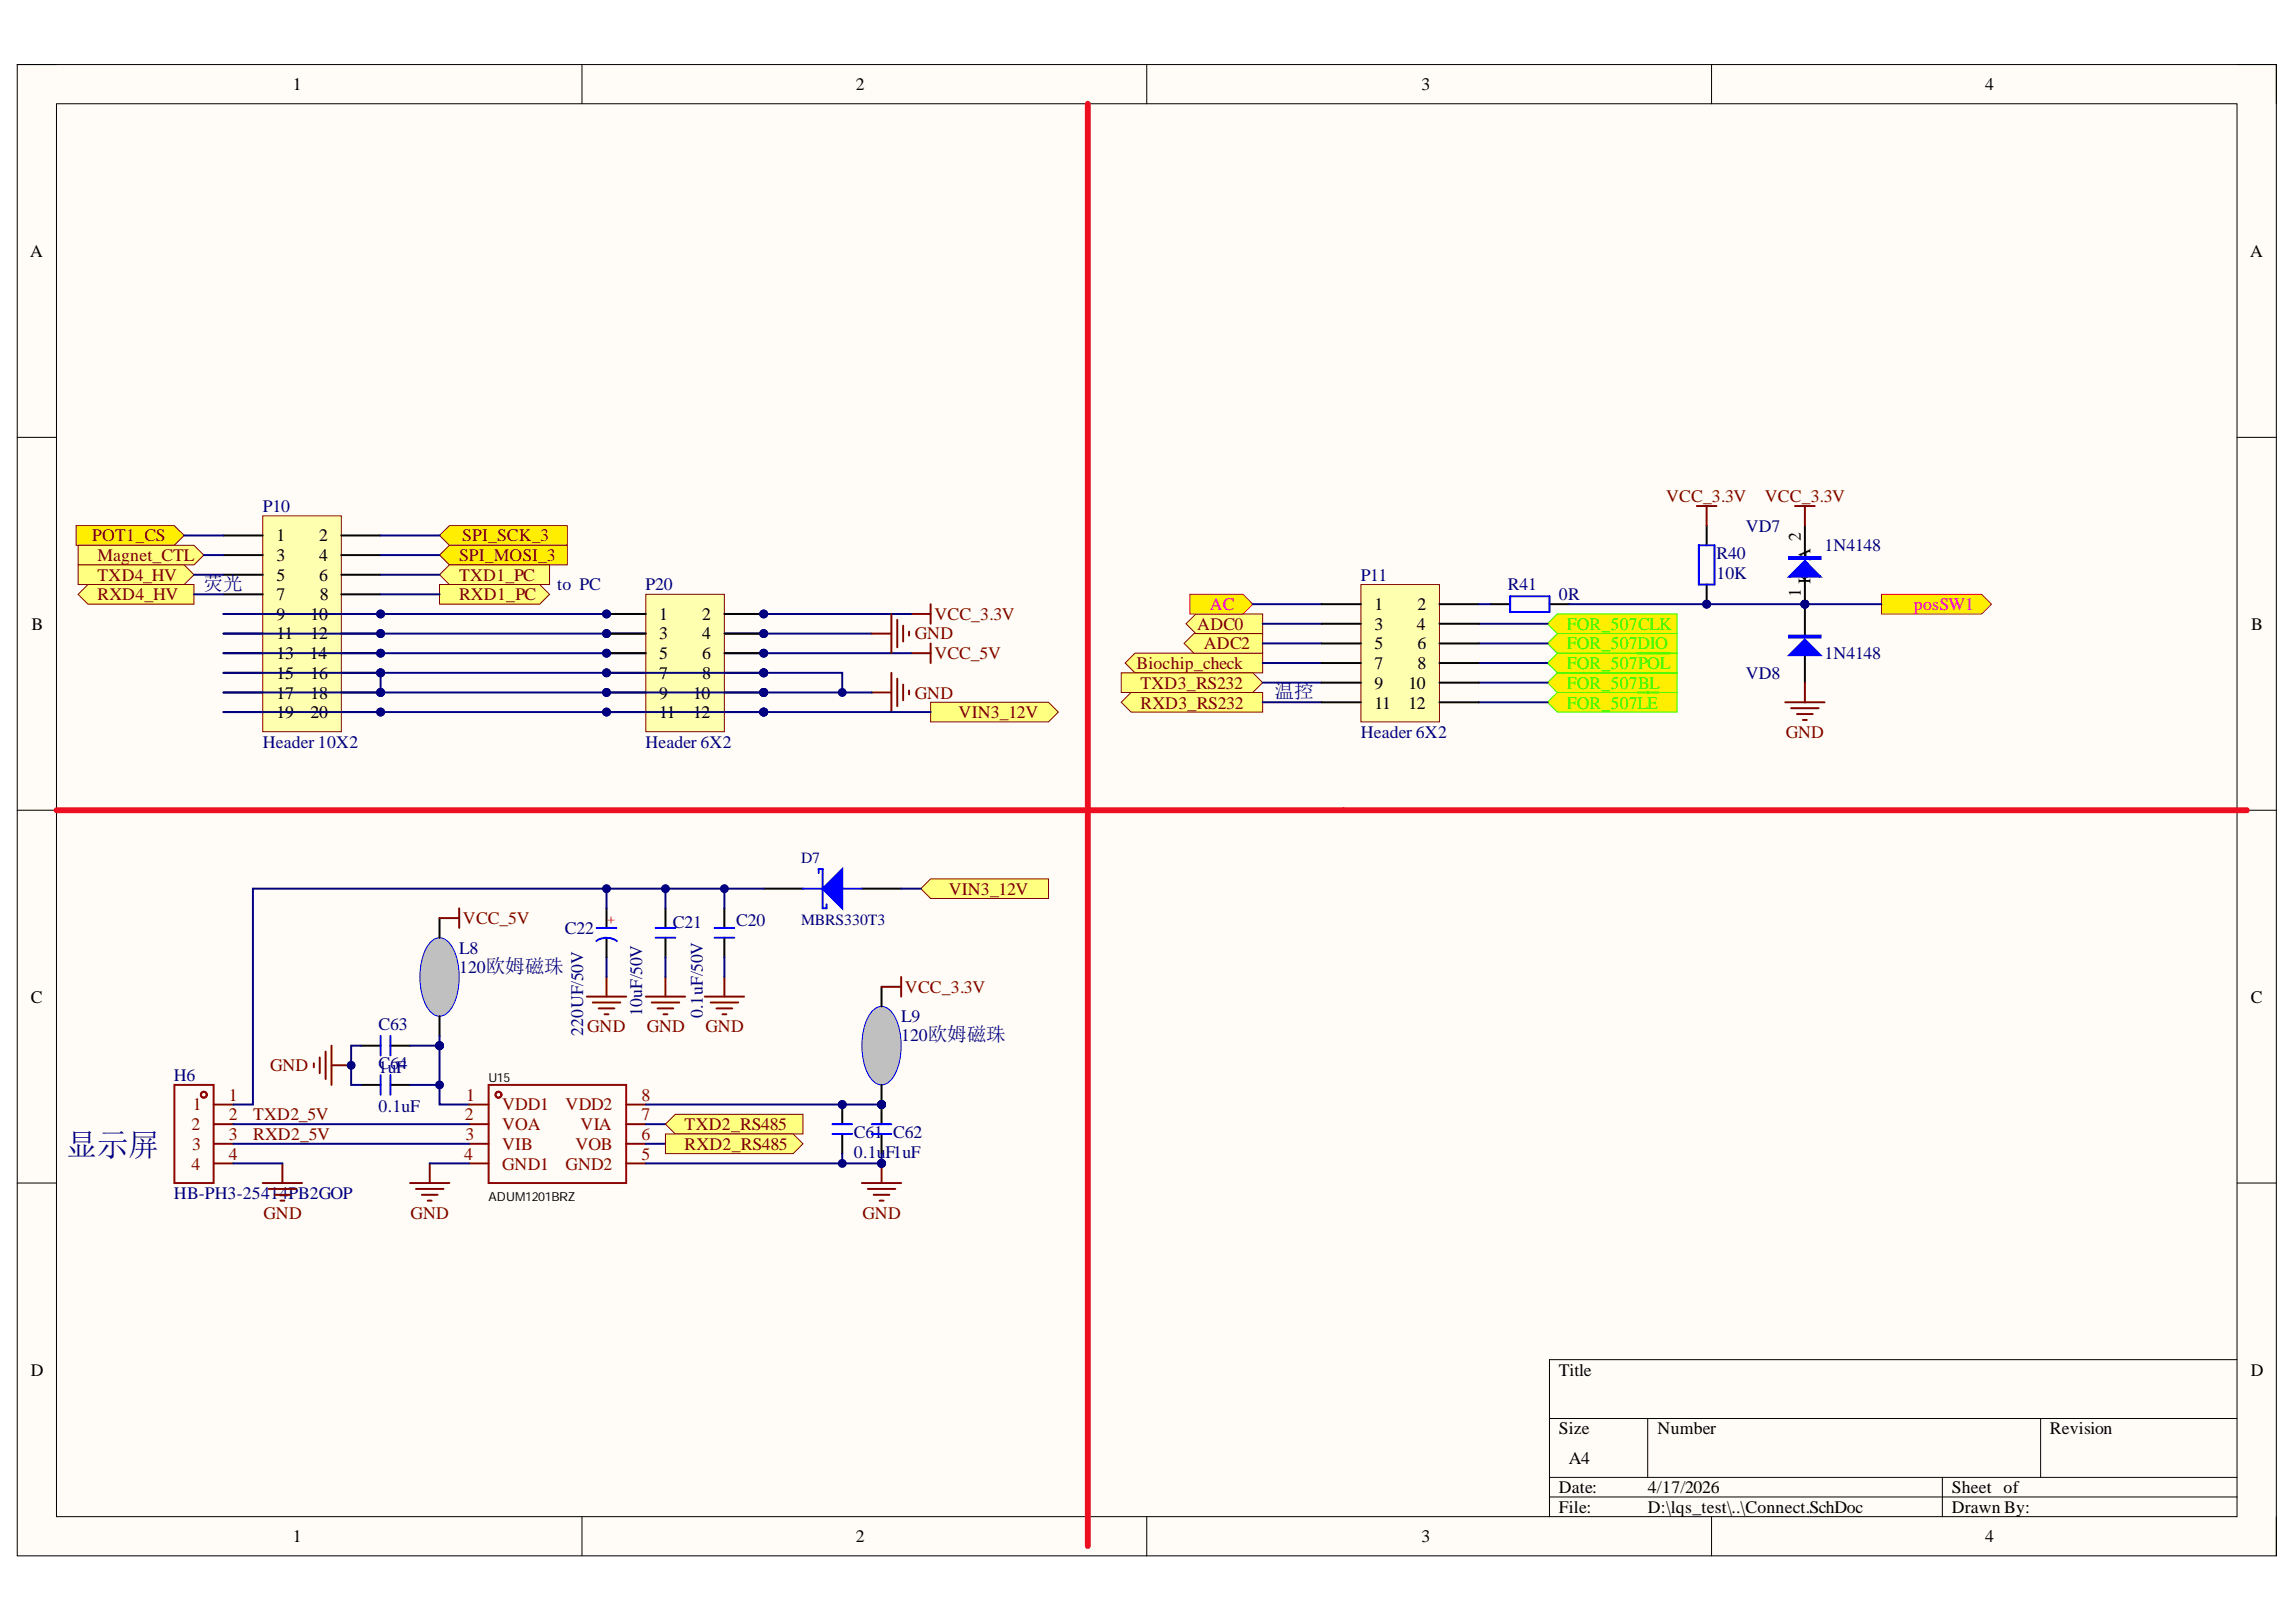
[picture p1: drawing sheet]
<svg xmlns="http://www.w3.org/2000/svg" width="297mm" height="210mm" viewBox="0 0 297 210" stroke-linecap="round" stroke-linejoin="round" font-family="sans-serif">
<defs><g id="words">
<text font-size="4.1" fill="#000080" x="8.5" y="149.6">显示屏</text>
<g font-size="2.5" fill="#000080">
<text x="26.3" y="76.3">荧光</text>
<text x="164.9" y="90.3">温控</text>
</g>
<g font-size="2.3">
<text x="37.9" y="11.7">1</text>
<text x="110.7" y="11.7">2</text>
<text x="183.9" y="11.7">3</text>
<text x="256.8" y="11.7">4</text>
<text x="3.9" y="33.3">A</text>
<text x="291.1" y="33.3">A</text>
<text x="35.8" y="70.1">1</text>
<text x="41.3" y="70.1">2</text>
<text x="233" y="70.1" transform="rotate(-90 233 70.1)">2</text>
<text x="35.8" y="72.6">3</text>
<text x="35.8" y="75.1">5</text>
<text x="35.8" y="77.7">7</text>
<text x="41.3" y="72.6">4</text>
<text x="41.3" y="75.1">6</text>
<text x="41.4" y="77.7">8</text>
<text x="233" y="77.3" transform="rotate(-90 233 77.3)">1</text>
<text x="234.2" y="75.6" transform="rotate(-90 234.2 75.6)">K A</text>
<text x="4.1" y="81.5">B</text>
<text x="35.8" y="80.2">9</text>
<text x="35.8" y="82.8">11</text>
<text x="40.2" y="80.2">10</text>
<text x="40.2" y="82.8">12</text>
<text x="85.3" y="80.2">1</text>
<text x="85.3" y="82.8">3</text>
<text x="90.9" y="80.2">2</text>
<text x="90.9" y="82.8">4</text>
<text x="177.8" y="78.9">1</text>
<text x="177.8" y="81.5">3</text>
<text x="183.3" y="81.5">4</text>
<text x="183.4" y="78.9">2</text>
<text x="291.3" y="81.5">B</text>
<text x="35.8" y="85.3">13</text>
<text x="35.8" y="87.8">15</text>
<text x="40.1" y="85.3">14</text>
<text x="40.2" y="87.8">16</text>
<text x="85.3" y="85.3">5</text>
<text x="85.3" y="87.8">7</text>
<text x="90.9" y="85.3">6</text>
<text x="90.9" y="87.8">8</text>
<text x="177.8" y="84">5</text>
<text x="177.8" y="86.6">7</text>
<text x="177.8" y="89.2">9</text>
<text x="182.2" y="89.2">10</text>
<text x="183.4" y="84">6</text>
<text x="183.4" y="86.6">8</text>
<text x="35.8" y="90.4">17</text>
<text x="35.8" y="93">19</text>
<text x="40.2" y="90.4">18</text>
<text x="40.2" y="93">20</text>
<text x="85.3" y="90.4">9</text>
<text x="85.3" y="93">11</text>
<text x="89.7" y="90.4">10</text>
<text x="89.7" y="93">12</text>
<text x="177.8" y="91.7">11</text>
<text x="182.2" y="91.7">12</text>
<text x="4" y="129.7">C</text>
<text x="291.2" y="129.7">C</text>
<text x="4" y="178">D</text>
<text x="201.7" y="178">Title</text>
<text x="291.2" y="178">D</text>
<text x="201.7" y="185.6">Size</text>
<text x="214.4" y="185.6">Number</text>
<text x="265.2" y="185.6">Revision</text>
<text x="202.9" y="189.4">A4</text>
<text x="201.7" y="193.2">Date:</text>
<text x="201.7" y="195.8">File:</text>
<text x="213.2" y="193.2">4/17/2026</text>
<text x="213.2" y="195.8">D:\lqs_test\..\Connect.SchDoc</text>
<text x="252.5" y="193.2">Sheet of</text>
<text x="252.5" y="195.8">Drawn By:</text>
<text x="37.9" y="199.6">1</text>
<text x="110.7" y="199.6">2</text>
<text x="183.9" y="199.6">3</text>
<text x="256.8" y="199.6">4</text>
</g>
<g font-size="2.3" fill="#800000">
<text x="215.5" y="65">VCC_3.3V</text>
<text x="228.3" y="65">VCC_3.3V</text>
<text x="11.9" y="70.1">POT1_CS</text>
<text x="59.8" y="70.1">SPI_SCK_3</text>
<text x="12.6" y="72.6">Magnet_CTL</text>
<text x="12.6" y="75.1">TXD4_HV</text>
<text x="12.6" y="77.7">RXD4_HV</text>
<text x="59.4" y="72.6">SPI_MOSI_3</text>
<text x="59.4" y="75.1">TXD1_PC</text>
<text x="59.4" y="77.7">RXD1_PC</text>
<text x="118.3" y="82.8">GND</text>
<text x="120.9" y="80.2">VCC_3.3V</text>
<text x="154.9" y="81.5">ADC0</text>
<text x="120.9" y="85.3">VCC_5V</text>
<text x="147" y="86.6">Biochip_check</text>
<text x="147.5" y="89.2">TXD3_RS232</text>
<text x="155.7" y="84">ADC2</text>
<text x="118.3" y="90.4">GND</text>
<text x="124" y="93">VIN3_12V</text>
<text x="147.5" y="91.7">RXD3_RS232</text>
<text x="231" y="95.5">GND</text>
<text x="59.9" y="119.6">VCC_5V</text>
<text x="122.7" y="115.8">VIN3_12V</text>
<text x="117.1" y="128.5">VCC_3.3V</text>
<text x="76" y="133.6">GND</text>
<text x="83.7" y="133.6">GND</text>
<text x="91.3" y="133.6">GND</text>
<text x="34.9" y="138.6">GND</text>
<text x="32.7" y="145">TXD2_5V</text>
<text x="32.7" y="147.5">RXD2_5V</text>
<text x="88.6" y="146.2">TXD2_RS485</text>
<text x="88.6" y="148.9">RXD2_RS485</text>
<text x="34.1" y="157.7">GND</text>
<text x="53.1" y="157.7">GND</text>
<text x="111.6" y="157.7">GND</text>
</g>
<g font-size="2.3" fill="#000080">
<text x="34" y="66.3">P10</text>
<text x="225.9" y="68.8">VD7</text>
<text x="236" y="71.3">1N4148</text>
<text x="72.1" y="76.4">to PC</text>
<text x="83.5" y="76.4">P20</text>
<text x="176" y="75.1">P11</text>
<text x="195.1" y="76.4">R41</text>
<text x="201.7" y="77.7">0R</text>
<text x="222.1" y="72.4">R40</text>
<text x="222.1" y="74.9">10K</text>
<text x="225.9" y="87.8">VD8</text>
<text x="236" y="85.3">1N4148</text>
<text x="176" y="95.5">Header 6X2</text>
<text x="34" y="96.8">Header 10X2</text>
<text x="83.5" y="96.8">Header 6X2</text>
<text x="95.3" y="119.9">C20</text>
<text x="59.4" y="123.4">L8</text>
<text x="59.4" y="125.9">120欧姆磁珠</text>
<text x="73.1" y="120.9">C22</text>
<text x="87" y="120.1">C21</text>
<text x="83.1" y="131.5" transform="rotate(-90 83.1 131.5)">10uF/50V</text>
<text x="90.9" y="131.8" transform="rotate(-90 90.9 131.8)">0.1uF/50V</text>
<text x="49" y="133.3">C63</text>
<text x="75.5" y="134.1" transform="rotate(-90 75.5 134.1)">220UF/50V</text>
<text x="116.6" y="132.3">L9</text>
<text x="116.6" y="134.7">120欧姆磁珠</text>
<text x="22.5" y="139.9">H6</text>
<text x="49" y="138.4">C64</text>
<text x="49" y="143.9">0.1uF</text>
<text x="49" y="138.9">1uF</text>
<text x="110.5" y="147.2">C61</text>
<text x="110.5" y="149.9">0.1uF1uF</text>
<text x="115.6" y="147.2">C62</text>
<text x="22.5" y="155.2">HB-PH3-25414PB2GOP</text>
</g>
<g font-size="2.3" fill="#f0f">
<text x="156.5" y="78.9">AC</text>
<text x="247.6" y="78.9">posSW1</text>
</g>
<g font-size="2.3" fill="#0f0">
<text x="202.7" y="81.5">FOR_507CLK</text>
<text x="202.7" y="84">FOR_507DIO</text>
<text x="202.7" y="89.2">FOR_507BL</text>
<text x="202.7" y="86.6">FOR_507POL</text>
<text x="202.7" y="91.7">FOR_507LE</text>
</g>
<g font-size="2.3" fill="#800">
<text x="25" y="143.7">1</text>
<text x="29.6" y="142.4">1</text>
<text x="60.3" y="142.4">1</text>
<text x="65" y="143.7">VDD1</text>
<text x="73.2" y="143.7">VDD2</text>
<text x="83" y="142.4">8</text>
<text x="24.8" y="146.2">2</text>
<text x="24.9" y="148.9">3</text>
<text x="29.6" y="145">2</text>
<text x="29.6" y="147.5">3</text>
<text x="60.1" y="145">2</text>
<text x="60.2" y="147.5">3</text>
<text x="65" y="146.2">VOA</text>
<text x="65" y="148.9">VIB</text>
<text x="74.4" y="148.9">VOB</text>
<text x="75.1" y="146.2">VIA</text>
<text x="83" y="147.5">6</text>
<text x="83" y="145">7</text>
<text x="24.8" y="151.4">4</text>
<text x="29.6" y="150.1">4</text>
<text x="60.1" y="150.1">4</text>
<text x="65" y="151.4">GND1</text>
<text x="73.2" y="151.4">GND2</text>
<text x="83" y="150.1">5</text>
</g>
<g font-size="2" fill="#000080">
<text x="103.6" y="111.7">D7</text>
<text x="103.6" y="119.7">MBRS330T3</text>
</g>
<text font-size="1.9" fill="#f00" x="78.6" y="118.6" transform="rotate(90 78.6 118.6)">+</text>
<g font-size="1.6">
<text x="63.2" y="140.1">U15</text>
<text x="63.2" y="155.4">ADUM1201BRZ</text>
</g>
</g></defs>
<path d="M2.2 8.4h292.3v192.9h-292.3z" fill-rule="evenodd" fill="#fffcf8"/>
<path d="M2.2 8.4h292.3v192.9h-292.3z" fill="none" stroke="#000" stroke-width=".13"/>
<path d="M7.3 13.4h282.1v182.9h-282.1z" fill-rule="evenodd" fill="#fffcf8"/>
<g fill="none" stroke="#000" stroke-width=".13">
<path d="M2.2 8.4h5.1M7.3 13.4h282.1v182.9h-282.1zM75.3 8.4v5M148.4 8.4v5M221.4 8.4v5M289.4 8.4h5.1v5M2.2 56.6h5.1M289.4 56.6h5.1M2.2 104.8h5.1M289.4 104.9h5.1M2.2 153.1h5.1M289.4 153.1h5.1"/>
<path d="M289.4 176h-88.9v20.3M75.3 196.3v5M148.4 196.3v5M200.5 183.6h88.9M200.5 191.2h88.9M200.5 193.7h88.9M213.2 183.6v7.6M221.4 196.3v5M251.3 191.2v5.1M264 183.6v7.6M294.5 196.3v5"/>
</g>
<path d="M140.7 13.4v186.7M7.3 104.9h283.4" fill="none" stroke="#ee0e22" stroke-width=".76"/>
<circle cx="49.2" cy="79.5" r=".51" fill="#000080"/>
<circle cx="49.2" cy="79.5" r=".51" fill="none" stroke="#000080" stroke-width=".13"/>
<circle cx="49.2" cy="82" r=".51" fill="#000080"/>
<circle cx="49.2" cy="82" r=".51" fill="none" stroke="#000080" stroke-width=".13"/>
<circle cx="49.2" cy="84.5" r=".51" fill="#000080"/>
<circle cx="49.2" cy="84.5" r=".51" fill="none" stroke="#000080" stroke-width=".13"/>
<circle cx="49.2" cy="87.1" r=".51" fill="#000080"/>
<circle cx="49.2" cy="87.1" r=".51" fill="none" stroke="#000080" stroke-width=".13"/>
<circle cx="49.2" cy="89.6" r=".51" fill="#000080"/>
<circle cx="49.2" cy="89.6" r=".51" fill="none" stroke="#000080" stroke-width=".13"/>
<circle cx="49.2" cy="92.1" r=".51" fill="#000080"/>
<circle cx="49.2" cy="92.1" r=".51" fill="none" stroke="#000080" stroke-width=".13"/>
<path d="M34 66.8h10.2v27.9h-10.2z" fill-rule="evenodd" fill="#ffffb0"/>
<path d="M34 66.8h10.2v27.9h-10.2z" fill="none" stroke="#800000" stroke-width=".13"/>
<path d="M28.9 69.3h5.1M28.9 71.8h5.1M28.9 74.4h5.1M28.9 76.9h5.1M28.9 79.5h5.1M44.2 69.3h5M44.2 71.8h5M44.2 74.4h5M44.2 76.9h5M44.2 79.5h5" fill="none" stroke="#000" stroke-width=".25"/>
<circle cx="49.2" cy="79.5" r=".51" fill="#000080"/>
<circle cx="49.2" cy="79.5" r=".51" fill="none" stroke="#000080" stroke-width=".13"/>
<path d="M28.9 82h5.1M44.2 82h5" fill="none" stroke="#000" stroke-width=".25"/>
<circle cx="49.2" cy="82" r=".51" fill="#000080"/>
<circle cx="49.2" cy="82" r=".51" fill="none" stroke="#000080" stroke-width=".13"/>
<path d="M28.9 84.5h5.1M44.2 84.5h5" fill="none" stroke="#000" stroke-width=".25"/>
<circle cx="49.2" cy="84.5" r=".51" fill="#000080"/>
<circle cx="49.2" cy="84.5" r=".51" fill="none" stroke="#000080" stroke-width=".13"/>
<path d="M28.9 87.1h5.1M44.2 87.1h5" fill="none" stroke="#000" stroke-width=".25"/>
<circle cx="49.2" cy="87.1" r=".51" fill="#000080"/>
<circle cx="49.2" cy="87.1" r=".51" fill="none" stroke="#000080" stroke-width=".13"/>
<path d="M28.9 89.6h5.1M44.2 89.6h5" fill="none" stroke="#000" stroke-width=".25"/>
<circle cx="49.2" cy="89.6" r=".51" fill="#000080"/>
<circle cx="49.2" cy="89.6" r=".51" fill="none" stroke="#000080" stroke-width=".13"/>
<path d="M28.9 92.1h5.1M44.2 92.1h5" fill="none" stroke="#000" stroke-width=".25"/>
<circle cx="49.2" cy="92.1" r=".51" fill="#000080"/>
<circle cx="49.2" cy="92.1" r=".51" fill="none" stroke="#000080" stroke-width=".13"/>
<path d="M120.4 90.9h15.2l1.3 1.2-1.3 1.3h-15.2z" fill-rule="evenodd" fill="#ffff80"/>
<path d="M120.4 90.9h15.2l1.3 1.2-1.3 1.3h-15.2z" fill="none" stroke="#800000" stroke-width=".13"/>
<path d="M117.9 79.5h2.5M120.4 78.2v2.5M112.8 89.6h2.5M115.3 87.1v5M116.1 87.8v3.6M116.8 88.6v2M117.6 89.4v.5M117.9 84.5h2.5M120.4 83.3v2.5" fill="none" stroke="#800000" stroke-width=".25"/>
<path d="M9.9 68h12.7l1.2 1.3-1.2 1.3h-12.7z" fill-rule="evenodd" fill="#fe0"/>
<path d="M9.9 68h12.7l1.2 1.3-1.2 1.3h-12.7z" fill="none" stroke="#800000" stroke-width=".13"/>
<path d="M56.9 69.3l1.2-1.3h15.3v2.6h-15.3z" fill-rule="evenodd" fill="#fe0"/>
<path d="M56.9 69.3l1.2-1.3h15.3v2.6h-15.3z" fill="none" stroke="#800000" stroke-width=".13"/>
<path d="M56.9 71.8l1.2-1.2h15.3v2.5h-15.3z" fill-rule="evenodd" fill="#fe0"/>
<path d="M56.9 71.8l1.2-1.2h15.3v2.5h-15.3z" fill="none" stroke="#800000" stroke-width=".13"/>
<path d="M23.8 69.3h5.1M49.2 69.3h7.7M49.2 71.8h7.7" fill="none" stroke="#000080" stroke-width=".25"/>
<path d="M10.1 70.6h15l1.3 1.2-1.3 1.3h-15z" fill-rule="evenodd" fill="#ffff80"/>
<path d="M10.1 70.6h15l1.3 1.2-1.3 1.3h-15z" fill="none" stroke="#800000" stroke-width=".13"/>
<path d="M26.4 71.8h2.5" fill="none" stroke="#000080" stroke-width=".25"/>
<path d="M10.1 73.1h13.7l1.3 1.3-1.3 1.2h-13.7z" fill-rule="evenodd" fill="#ffff80"/>
<path d="M10.1 73.1h13.7l1.3 1.3-1.3 1.2h-13.7z" fill="none" stroke="#800000" stroke-width=".13"/>
<path d="M10.1 76.9l1.3-1.3h13.7v2.6h-13.7z" fill-rule="evenodd" fill="#ffff80"/>
<path d="M10.1 76.9l1.3-1.3h13.7v2.6h-13.7z" fill="none" stroke="#800000" stroke-width=".13"/>
<path d="M25.1 74.4h3.8M25.1 76.9h3.8" fill="none" stroke="#000080" stroke-width=".25"/>
<path d="M56.9 74.4l1.2-1.3h13v2.5h-13z" fill-rule="evenodd" fill="#ffff80"/>
<path d="M56.9 74.4l1.2-1.3h13v2.5h-13z" fill="none" stroke="#800000" stroke-width=".13"/>
<path d="M56.9 75.6h12.9l1.3 1.3-1.3 1.3h-12.9z" fill-rule="evenodd" fill="#ffff80"/>
<path d="M56.9 75.6h12.9l1.3 1.3-1.3 1.3h-12.9z" fill="none" stroke="#800000" stroke-width=".13"/>
<path d="M28.9 79.5h89M49.2 74.4h7.7M49.2 76.9h7.7M28.9 82h83.9M28.9 84.5h89M49.2 87.1v2.5" fill="none" stroke="#000080" stroke-width=".25"/>
<path d="M115.3 79.5v5M112.8 82h2.5M116.1 80.2v3.6M116.8 81v2M117.6 81.7v.5" fill="none" stroke="#800000" stroke-width=".25"/>
<circle cx="49.2" cy="87.1" r=".51" fill="#000080"/>
<circle cx="49.2" cy="87.1" r=".51" fill="none" stroke="#000080" stroke-width=".13"/>
<circle cx="49.2" cy="89.6" r=".51" fill="#000080"/>
<circle cx="49.2" cy="89.6" r=".51" fill="none" stroke="#000080" stroke-width=".13"/>
<path d="M200.2 80.7l1.3-1.2h15.5v2.5h-15.5z" fill-rule="evenodd" fill="#fe0"/>
<path d="M200.2 80.7l1.3-1.2h15.5v2.5h-15.5z" fill="none" stroke="#0f0" stroke-width=".13"/>
<path d="M200.2 83.3l1.3-1.3h15.5v2.5h-15.5z" fill-rule="evenodd" fill="#fdf101"/>
<path d="M200.2 83.3l1.3-1.3h15.5v2.5h-15.5z" fill="none" stroke="#0f0" stroke-width=".13"/>
<path d="M200.2 88.3l1.3-1.2h15.5v2.5h-15.5z" fill-rule="evenodd" fill="#fe0"/>
<path d="M200.2 88.3l1.3-1.2h15.5v2.5h-15.5z" fill="none" stroke="#0f0" stroke-width=".13"/>
<path d="M211.8 87.1h2.9" fill="none" stroke="#0f0" stroke-width=".25"/>
<path d="M200.2 85.8l1.3-1.3h15.5v2.6h-15.5z" fill-rule="evenodd" fill="#fdf101"/>
<path d="M200.2 85.8l1.3-1.3h15.5v2.6h-15.5z" fill="none" stroke="#0f0" stroke-width=".13"/>
<path d="M211.8 84.5h4.3" fill="none" stroke="#0f0" stroke-width=".25"/>
<path d="M200.2 90.9l1.3-1.3h15.5v2.6h-15.5z" fill-rule="evenodd" fill="#fe0"/>
<path d="M200.2 90.9l1.3-1.3h15.5v2.6h-15.5z" fill="none" stroke="#0f0" stroke-width=".13"/>
<path d="M211.8 89.6h2.8" fill="none" stroke="#0f0" stroke-width=".25"/>
<path d="M146.8 84.5h16.6v2.6h-16.6l-1.2-1.3z" fill-rule="evenodd" fill="#ffff80"/>
<path d="M146.8 84.5h16.6v2.6h-16.6l-1.2-1.3z" fill="none" stroke="#800000" stroke-width=".13"/>
<path d="M191.3 80.7h8.9" fill="none" stroke="#000080" stroke-width=".25"/>
<path d="M153.4 80.7l1.3-1.2h8.7v2.5h-8.7z" fill-rule="evenodd" fill="#ffff80"/>
<path d="M153.4 80.7l1.3-1.2h8.7v2.5h-8.7z" fill="none" stroke="#800000" stroke-width=".13"/>
<path d="M153.2 83.3l1.3-1.3h8.9v2.5h-8.9z" fill-rule="evenodd" fill="#ffff80"/>
<path d="M153.2 83.3l1.3-1.3h8.9v2.5h-8.9z" fill="none" stroke="#800000" stroke-width=".13"/>
<path d="M153.9 76.9h6.9l1.3 1.3-1.3 1.3h-6.9z" fill-rule="evenodd" fill="#fe0"/>
<path d="M153.9 76.9h6.9l1.3 1.3-1.3 1.3h-6.9z" fill="none" stroke="#bf0000" stroke-width=".13"/>
<path d="M191.3 83.3h8.9M191.3 85.8h8.9M191.3 88.3h8.9" fill="none" stroke="#000080" stroke-width=".25"/>
<path d="M145.1 87.1h17l1.3 1.2-1.3 1.3h-17z" fill-rule="evenodd" fill="#ffff80"/>
<path d="M145.1 87.1h17l1.3 1.2-1.3 1.3h-17z" fill="none" stroke="#800000" stroke-width=".13"/>
<path d="M145.1 90.9l1.2-1.3h17.1v2.5h-17.1z" fill-rule="evenodd" fill="#ffff80"/>
<path d="M145.1 90.9l1.2-1.3h17.1v2.5h-17.1z" fill="none" stroke="#800000" stroke-width=".13"/>
<path d="M162.1 78.2h8.9M163.4 83.3h7.6M163.4 80.7h7.6M163.4 90.9h7.6M163.4 88.3h7.6M163.4 85.8h7.6M191.3 90.9h8.9" fill="none" stroke="#000080" stroke-width=".25"/>
<circle cx="78.5" cy="79.5" r=".51" fill="#000080"/>
<circle cx="78.5" cy="79.5" r=".51" fill="none" stroke="#000080" stroke-width=".13"/>
<circle cx="98.8" cy="79.5" r=".51" fill="#000080"/>
<circle cx="98.8" cy="79.5" r=".51" fill="none" stroke="#000080" stroke-width=".13"/>
<circle cx="78.5" cy="82" r=".51" fill="#000080"/>
<circle cx="78.5" cy="82" r=".51" fill="none" stroke="#000080" stroke-width=".13"/>
<circle cx="98.8" cy="82" r=".51" fill="#000080"/>
<circle cx="98.8" cy="82" r=".51" fill="none" stroke="#000080" stroke-width=".13"/>
<circle cx="78.5" cy="84.5" r=".51" fill="#000080"/>
<circle cx="78.5" cy="84.5" r=".51" fill="none" stroke="#000080" stroke-width=".13"/>
<circle cx="98.8" cy="84.5" r=".51" fill="#000080"/>
<circle cx="98.8" cy="84.5" r=".51" fill="none" stroke="#000080" stroke-width=".13"/>
<circle cx="78.5" cy="87.1" r=".51" fill="#000080"/>
<circle cx="78.5" cy="87.1" r=".51" fill="none" stroke="#000080" stroke-width=".13"/>
<circle cx="98.8" cy="87.1" r=".51" fill="#000080"/>
<circle cx="98.8" cy="87.1" r=".51" fill="none" stroke="#000080" stroke-width=".13"/>
<circle cx="78.5" cy="89.6" r=".51" fill="#000080"/>
<circle cx="78.5" cy="89.6" r=".51" fill="none" stroke="#000080" stroke-width=".13"/>
<circle cx="98.8" cy="89.6" r=".51" fill="#000080"/>
<circle cx="98.8" cy="89.6" r=".51" fill="none" stroke="#000080" stroke-width=".13"/>
<circle cx="78.5" cy="92.1" r=".51" fill="#000080"/>
<circle cx="78.5" cy="92.1" r=".51" fill="none" stroke="#000080" stroke-width=".13"/>
<circle cx="98.8" cy="92.1" r=".51" fill="#000080"/>
<circle cx="98.8" cy="92.1" r=".51" fill="none" stroke="#000080" stroke-width=".13"/>
<path d="M83.6 76.9h10.1v17.8h-10.1z" fill-rule="evenodd" fill="#ffffb0"/>
<path d="M83.6 76.9h10.1v17.8h-10.1z" fill="none" stroke="#800000" stroke-width=".13"/>
<path d="M78.5 79.5h5.1" fill="none" stroke="#000" stroke-width=".25"/>
<circle cx="78.5" cy="79.5" r=".51" fill="#000080"/>
<circle cx="78.5" cy="79.5" r=".51" fill="none" stroke="#000080" stroke-width=".13"/>
<path d="M93.7 79.5h5.1" fill="none" stroke="#000" stroke-width=".25"/>
<circle cx="98.8" cy="79.5" r=".51" fill="#000080"/>
<circle cx="98.8" cy="79.5" r=".51" fill="none" stroke="#000080" stroke-width=".13"/>
<path d="M78.5 82h5.1" fill="none" stroke="#000" stroke-width=".25"/>
<circle cx="78.5" cy="82" r=".51" fill="#000080"/>
<circle cx="78.5" cy="82" r=".51" fill="none" stroke="#000080" stroke-width=".13"/>
<path d="M93.7 82h5.1" fill="none" stroke="#000" stroke-width=".25"/>
<circle cx="98.8" cy="82" r=".51" fill="#000080"/>
<circle cx="98.8" cy="82" r=".51" fill="none" stroke="#000080" stroke-width=".13"/>
<path d="M78.5 84.5h5.1" fill="none" stroke="#000" stroke-width=".25"/>
<circle cx="78.5" cy="84.5" r=".51" fill="#000080"/>
<circle cx="78.5" cy="84.5" r=".51" fill="none" stroke="#000080" stroke-width=".13"/>
<path d="M93.7 84.5h5.1" fill="none" stroke="#000" stroke-width=".25"/>
<circle cx="98.8" cy="84.5" r=".51" fill="#000080"/>
<circle cx="98.8" cy="84.5" r=".51" fill="none" stroke="#000080" stroke-width=".13"/>
<path d="M78.5 87.1h5.1" fill="none" stroke="#000" stroke-width=".25"/>
<circle cx="78.5" cy="87.1" r=".51" fill="#000080"/>
<circle cx="78.5" cy="87.1" r=".51" fill="none" stroke="#000080" stroke-width=".13"/>
<path d="M93.7 87.1h5.1" fill="none" stroke="#000" stroke-width=".25"/>
<circle cx="98.8" cy="87.1" r=".51" fill="#000080"/>
<circle cx="98.8" cy="87.1" r=".51" fill="none" stroke="#000080" stroke-width=".13"/>
<path d="M78.5 89.6h5.1" fill="none" stroke="#000" stroke-width=".25"/>
<circle cx="78.5" cy="89.6" r=".51" fill="#000080"/>
<circle cx="78.5" cy="89.6" r=".51" fill="none" stroke="#000080" stroke-width=".13"/>
<path d="M93.7 89.6h5.1" fill="none" stroke="#000" stroke-width=".25"/>
<circle cx="98.8" cy="89.6" r=".51" fill="#000080"/>
<circle cx="98.8" cy="89.6" r=".51" fill="none" stroke="#000080" stroke-width=".13"/>
<path d="M78.5 92.1h5.1" fill="none" stroke="#000" stroke-width=".25"/>
<circle cx="78.5" cy="92.1" r=".51" fill="#000080"/>
<circle cx="78.5" cy="92.1" r=".51" fill="none" stroke="#000080" stroke-width=".13"/>
<path d="M93.7 92.1h5.1" fill="none" stroke="#000" stroke-width=".25"/>
<circle cx="98.8" cy="92.1" r=".51" fill="#000080"/>
<circle cx="98.8" cy="92.1" r=".51" fill="none" stroke="#000080" stroke-width=".13"/>
<path d="M28.9 87.1h69.9" fill="none" stroke="#000080" stroke-width=".25"/>
<circle cx="98.8" cy="87.1" r=".51" fill="#000080"/>
<circle cx="98.8" cy="87.1" r=".51" fill="none" stroke="#000080" stroke-width=".13"/>
<path d="M98.8 87.1h10.2v2.5" fill="none" stroke="#000080" stroke-width=".25"/>
<circle cx="98.8" cy="87.1" r=".51" fill="#000080"/>
<circle cx="98.8" cy="87.1" r=".51" fill="none" stroke="#000080" stroke-width=".13"/>
<circle cx="109" cy="89.6" r=".51" fill="#000080"/>
<circle cx="109" cy="89.6" r=".51" fill="none" stroke="#000080" stroke-width=".13"/>
<path d="M28.9 89.6h69.9" fill="none" stroke="#000080" stroke-width=".25"/>
<circle cx="98.8" cy="89.6" r=".51" fill="#000080"/>
<circle cx="98.8" cy="89.6" r=".51" fill="none" stroke="#000080" stroke-width=".13"/>
<path d="M28.9 92.1h69.9" fill="none" stroke="#000080" stroke-width=".25"/>
<circle cx="98.8" cy="92.1" r=".51" fill="#000080"/>
<circle cx="98.8" cy="92.1" r=".51" fill="none" stroke="#000080" stroke-width=".13"/>
<path d="M98.8 89.6h14" fill="none" stroke="#000080" stroke-width=".25"/>
<circle cx="98.8" cy="89.6" r=".51" fill="#000080"/>
<circle cx="98.8" cy="89.6" r=".51" fill="none" stroke="#000080" stroke-width=".13"/>
<path d="M98.8 92.1h21.6" fill="none" stroke="#000080" stroke-width=".25"/>
<circle cx="98.8" cy="92.1" r=".51" fill="#000080"/>
<circle cx="98.8" cy="92.1" r=".51" fill="none" stroke="#000080" stroke-width=".13"/>
<path d="M176.1 75.6h10.1v17.8h-10.1z" fill-rule="evenodd" fill="#ffffb0"/>
<path d="M176.1 75.6h10.1v17.8h-10.1z" fill="none" stroke="#800000" stroke-width=".13"/>
<path d="M171 78.2h5.1M186.2 78.2h5.1M171 80.7h5.1M171 83.3h5.1M171 85.8h5.1M171 88.3h5.1M171 90.9h5.1M186.2 80.7h5.1M186.2 83.3h5.1M186.2 85.8h5.1M186.2 88.3h5.1M186.2 90.9h5.1" fill="none" stroke="#000" stroke-width=".25"/>
<path d="M243.4 76.9h13l1.2 1.3-1.2 1.3h-13z" fill-rule="evenodd" fill="#fe0"/>
<path d="M243.4 76.9h13l1.2 1.3-1.2 1.3h-13z" fill="none" stroke="#bf0000" stroke-width=".13"/>
<path d="M192.8 78.2h2.6M200.5 78.2h2.5" fill="none" stroke="#000" stroke-width=".25"/>
<path d="M195.4 77.2h5.1v2h-5.1z" fill="none" stroke="#00f" stroke-width=".25"/>
<circle cx="220.8" cy="78.2" r=".51" fill="#000080"/>
<circle cx="220.8" cy="78.2" r=".51" fill="none" stroke="#000080" stroke-width=".13"/>
<path d="M220.8 75.6v2.6" fill="none" stroke="#000" stroke-width=".25"/>
<circle cx="220.8" cy="78.2" r=".51" fill="#000080"/>
<circle cx="220.8" cy="78.2" r=".51" fill="none" stroke="#000080" stroke-width=".13"/>
<path d="M220.8 68v2.6" fill="none" stroke="#000" stroke-width=".25"/>
<path d="M219.8 70.6h2v5h-2z" fill="none" stroke="#00f" stroke-width=".25"/>
<path d="M219.5 65.5h2.6M220.8 65.5v2.5" fill="none" stroke="#800000" stroke-width=".25"/>
<circle cx="233.5" cy="78.2" r=".51" fill="#000080"/>
<circle cx="233.5" cy="78.2" r=".51" fill="none" stroke="#000080" stroke-width=".13"/>
<path d="M233.5 78.2v4.1M233.5 84.5v3.8" fill="none" stroke="#000" stroke-width=".25"/>
<circle cx="233.5" cy="78.2" r=".51" fill="#000080"/>
<circle cx="233.5" cy="78.2" r=".51" fill="none" stroke="#000080" stroke-width=".13"/>
<path d="M231.5 84.8l2-2 2 2z" fill="#00f"/>
<path d="M231.5 84.8l2-2 2 2zM231.5 82.3h4v.2h-4zM231.5 82.4h4" fill="none" stroke="#00f" stroke-width=".25"/>
<circle cx="233.5" cy="78.2" r=".51" fill="#000080"/>
<circle cx="233.5" cy="78.2" r=".51" fill="none" stroke="#000080" stroke-width=".13"/>
<path d="M233.5 74.4v3.8" fill="none" stroke="#000" stroke-width=".25"/>
<circle cx="233.5" cy="78.2" r=".51" fill="#000080"/>
<circle cx="233.5" cy="78.2" r=".51" fill="none" stroke="#000080" stroke-width=".13"/>
<path d="M233.5 68v4.1" fill="none" stroke="#000" stroke-width=".25"/>
<path d="M231.5 74.6l2-2 2 2z" fill="#00f"/>
<path d="M231.5 74.6l2-2 2 2zM231.5 72.1h4v.2h-4zM231.5 72.2h4" fill="none" stroke="#00f" stroke-width=".25"/>
<path d="M232.2 65.5h2.6M233.5 65.5v2.5M231 90.9h5M231.7 91.6h3.6M232.5 92.4h2M233.2 93.2h.6M233.5 88.3v2.6M34 153.1h5.1M34.8 153.9h3.5M35.5 154.6h2M36.3 155.4h.5M36.5 150.6v2.5" fill="none" stroke="#800000" stroke-width=".25"/>
<path d="M191.3 78.2h1.5M203 78.2h40.4M30.2 150.6h6.3" fill="none" stroke="#000080" stroke-width=".25"/>
<g fill="none" stroke="#a00000" stroke-width=".25">
<path d="M22.6 140.4h5v12.7h-5z"/>
<circle cx="26.4" cy="141.7" r=".38"/>
</g>
<path d="M27.6 142.9h2.6M27.6 145.5h2.6M27.6 148h2.6M27.6 150.6h2.6" fill="none" stroke="#800" stroke-width=".25"/>
<path d="M55.9 121.8a1.53 1.53 0 0 1 2.4 .4 8.5 8.5 0 0 1 0 8.4 1.6 1.6 0 0 1-2.9 0 8.5 8.5 0 0 1 0-8.4z" fill="#c0c0c0"/>
<path d="M55.9 121.8a1.53 1.53 0 0 1 2.4 .4 8.5 8.5 0 0 1 0 8.4 1.6 1.6 0 0 1-2.9 0 8.5 8.5 0 0 1 0-8.4z" fill="none" stroke="#00f" stroke-width=".13"/>
<path d="M56.9 118.8v2.6M56.9 131.5v2.5" fill="none" stroke="#000" stroke-width=".25"/>
<circle cx="114" cy="142.9" r=".51" fill="#000080"/>
<circle cx="114" cy="142.9" r=".51" fill="none" stroke="#000080" stroke-width=".13"/>
<path d="M113.1 130.6a1.53 1.53 0 0 1 2.4 .5 8.5 8.5 0 0 1 0 8.4 1.6 1.6 0 0 1-2.9 0 8.5 8.5 0 0 1 0-8.4z" fill="#c0c0c0"/>
<path d="M113.1 130.6a1.53 1.53 0 0 1 2.4 .5 8.5 8.5 0 0 1 0 8.4 1.6 1.6 0 0 1-2.9 0 8.5 8.5 0 0 1 0-8.4z" fill="none" stroke="#00f" stroke-width=".13"/>
<path d="M114 140.4v2.5" fill="none" stroke="#000" stroke-width=".25"/>
<circle cx="114" cy="142.9" r=".51" fill="#000080"/>
<circle cx="114" cy="142.9" r=".51" fill="none" stroke="#000080" stroke-width=".13"/>
<path d="M46.7 135.3h2.5M50.5 135.3h2.6M114 127.7v2.5M46.7 140.4h2.5M50.5 140.4h2.6" fill="none" stroke="#000" stroke-width=".25"/>
<path d="M49.2 134v2.6M49.2 139.1v2.6M50.5 134v2.6M50.5 139.1v2.6" fill="none" stroke="#00f" stroke-width=".25"/>
<path d="M53.1 153.1h5M53.8 153.9h3.6M54.6 154.6h2M55.3 155.4h.5M55.6 150.6v2.5" fill="none" stroke="#800000" stroke-width=".25"/>
<circle cx="109" cy="142.9" r=".51" fill="#000080"/>
<circle cx="109" cy="142.9" r=".51" fill="none" stroke="#000080" stroke-width=".13"/>
<path d="M109 142.9v2.6M109 146.7v2.6" fill="none" stroke="#000" stroke-width=".25"/>
<circle cx="109" cy="142.9" r=".51" fill="#000080"/>
<circle cx="109" cy="142.9" r=".51" fill="none" stroke="#000080" stroke-width=".13"/>
<path d="M107.7 145.5h2.5M107.7 146.7h2.5" fill="none" stroke="#00f" stroke-width=".25"/>
<circle cx="114" cy="142.9" r=".51" fill="#000080"/>
<circle cx="114" cy="142.9" r=".51" fill="none" stroke="#000080" stroke-width=".13"/>
<path d="M114 142.9v2.6M114 146.7v2.6" fill="none" stroke="#000" stroke-width=".25"/>
<circle cx="114" cy="142.9" r=".51" fill="#000080"/>
<circle cx="114" cy="142.9" r=".51" fill="none" stroke="#000080" stroke-width=".13"/>
<path d="M112.8 145.5h2.5M112.8 146.7h2.5" fill="none" stroke="#00f" stroke-width=".25"/>
<path d="M56.9 135.3v7.6h3.8" fill="none" stroke="#000080" stroke-width=".25"/>
<circle cx="56.9" cy="135.3" r=".51" fill="#000080"/>
<circle cx="56.9" cy="135.3" r=".51" fill="none" stroke="#000080" stroke-width=".13"/>
<path d="M109 149.3v1.3" fill="none" stroke="#000080" stroke-width=".25"/>
<circle cx="109" cy="150.6" r=".51" fill="#000080"/>
<circle cx="109" cy="150.6" r=".51" fill="none" stroke="#000080" stroke-width=".13"/>
<g fill="none" stroke="#a00000" stroke-width=".25">
<path d="M63.2 140.4h17.8v12.7h-17.8z"/>
<circle cx="64.5" cy="141.7" r=".38"/>
</g>
<path d="M60.7 142.9h2.5M60.7 145.5h2.5M60.7 148h2.5M60.7 150.6h2.5M81 142.9h2.6M81 145.5h2.6M81 148h2.6M81 150.6h2.6" fill="none" stroke="#800" stroke-width=".25"/>
<path d="M98.8 115h5.1M111.5 115h5.1" fill="none" stroke="#000" stroke-width=".25"/>
<path d="M103.9 115h2.5M105.9 113v-.5h.5v5h.5v-.5M109 115h2.5" fill="none" stroke="#00f" stroke-width=".25"/>
<path d="M106.4 115l2.6-2.5v5z" fill="#00f"/>
<path d="M106.4 115l2.6-2.5v5z" fill="none" stroke="#00f" stroke-width=".25"/>
<path d="M119.1 115l1.3-1.3h15.2v2.6h-15.2z" fill-rule="evenodd" fill="#ffff80"/>
<path d="M119.1 115l1.3-1.3h15.2v2.6h-15.2z" fill="none" stroke="#800000" stroke-width=".13"/>
<path d="M56.9 118.8h2.5M59.4 117.5v2.6M111.5 153.1h5.1M112.3 153.9h3.5M113 154.6h2.1M113.8 155.4h.5M114 150.6v2.5" fill="none" stroke="#800000" stroke-width=".25"/>
<path d="M55.6 150.6h5.1M83.6 145.5h2.5M83.6 148h2.5" fill="none" stroke="#000080" stroke-width=".25"/>
<circle cx="114" cy="150.6" r=".51" fill="#000080"/>
<circle cx="114" cy="150.6" r=".51" fill="none" stroke="#000080" stroke-width=".13"/>
<path d="M40.6 137.6v.5M41.4 136.8v2.1M42.1 136.1v3.5M42.9 135.3v5.1M42.9 137.9h2.5M114 127.7h2.6M116.6 126.4v2.6" fill="none" stroke="#800000" stroke-width=".25"/>
<circle cx="45.4" cy="137.9" r=".51" fill="#000080"/>
<circle cx="45.4" cy="137.9" r=".51" fill="none" stroke="#000080" stroke-width=".13"/>
<path d="M30.2 148h30.5M30.2 145.5h30.5" fill="none" stroke="#000080" stroke-width=".25"/>
<path d="M86.1 145.5l1.3-1.3h16.5v2.5h-16.5z" fill-rule="evenodd" fill="#ffff80"/>
<path d="M86.1 145.5l1.3-1.3h16.5v2.5h-16.5z" fill="none" stroke="#800000" stroke-width=".13"/>
<path d="M86.1 146.7h16.5l1.3 1.3-1.3 1.3h-16.5z" fill-rule="evenodd" fill="#ffff80"/>
<path d="M86.1 146.7h16.5l1.3 1.3-1.3 1.3h-16.5z" fill="none" stroke="#800000" stroke-width=".13"/>
<path d="M83.6 142.9h30.4" fill="none" stroke="#000080" stroke-width=".25"/>
<circle cx="114" cy="142.9" r=".51" fill="#000080"/>
<circle cx="114" cy="142.9" r=".51" fill="none" stroke="#000080" stroke-width=".13"/>
<path d="M114 149.3v1.3" fill="none" stroke="#000080" stroke-width=".25"/>
<circle cx="114" cy="150.6" r=".51" fill="#000080"/>
<circle cx="114" cy="150.6" r=".51" fill="none" stroke="#000080" stroke-width=".13"/>
<path d="M83.6 150.6h30.4" fill="none" stroke="#000080" stroke-width=".25"/>
<circle cx="114" cy="150.6" r=".51" fill="#000080"/>
<circle cx="114" cy="150.6" r=".51" fill="none" stroke="#000080" stroke-width=".13"/>
<path d="M78.5 115v2.5M98.8 115h-66.1v27.9h-2.5M116.6 115h2.5M46.7 135.3h-1.3v5.1h1.3M78.5 123.9v2.5M86.1 123.9v2.5M93.7 123.9v2.5" fill="none" stroke="#000080" stroke-width=".25"/>
<g fill="none" stroke="#800000" stroke-width=".25">
<path d="M75.9 129h5.1M76.7 129.7h3.5M77.5 130.5h2M78.2 131.3h.5M78.5 126.4v2.6M83.6 129h5M84.3 129.7h3.6M85.1 130.5h2M85.8 131.3h.5M86.1 126.4v2.6M91.2 129h5.1M91.9 129.7h3.6"/>
<path d="M92.7 130.5h2M93.5 131.3h.5M93.7 126.4v2.6"/>
</g>
<path d="M78.5 117.5v2.6M86.1 117.5v2.6M93.7 117.5v2.6M78.5 121.4v2.5M86.1 121.4v2.5M93.7 121.4v2.5" fill="none" stroke="#000" stroke-width=".25"/>
<path d="M77.2 121.8a2.28 2.28 0 0 1 2.6 0M77.2 120.1h2.5M84.8 121.4h2.6M84.8 120.1h2.6M92.4 121.4h2.6M92.4 120.1h2.6" fill="none" stroke="#00f" stroke-width=".25"/>
<circle cx="78.5" cy="115" r=".51" fill="#000080"/>
<circle cx="78.5" cy="115" r=".51" fill="none" stroke="#000080" stroke-width=".13"/>
<path d="M86.1 115v2.5" fill="none" stroke="#000080" stroke-width=".25"/>
<circle cx="86.1" cy="115" r=".51" fill="#000080"/>
<circle cx="86.1" cy="115" r=".51" fill="none" stroke="#000080" stroke-width=".13"/>
<path d="M93.7 115v2.5" fill="none" stroke="#000080" stroke-width=".25"/>
<circle cx="93.7" cy="115" r=".51" fill="#000080"/>
<circle cx="93.7" cy="115" r=".51" fill="none" stroke="#000080" stroke-width=".13"/>
<path d="M56.9 134v1.3" fill="none" stroke="#000080" stroke-width=".25"/>
<circle cx="56.9" cy="135.3" r=".51" fill="#000080"/>
<circle cx="56.9" cy="135.3" r=".51" fill="none" stroke="#000080" stroke-width=".13"/>
<path d="M53.1 135.3h3.8" fill="none" stroke="#000080" stroke-width=".25"/>
<circle cx="56.9" cy="135.3" r=".51" fill="#000080"/>
<circle cx="56.9" cy="135.3" r=".51" fill="none" stroke="#000080" stroke-width=".13"/>
<path d="M53.1 140.4h3.8" fill="none" stroke="#000080" stroke-width=".25"/>
<circle cx="56.9" cy="140.4" r=".51" fill="#000080"/>
<circle cx="56.9" cy="140.4" r=".51" fill="none" stroke="#000080" stroke-width=".13"/>
<use href="#words"/>
</svg>
